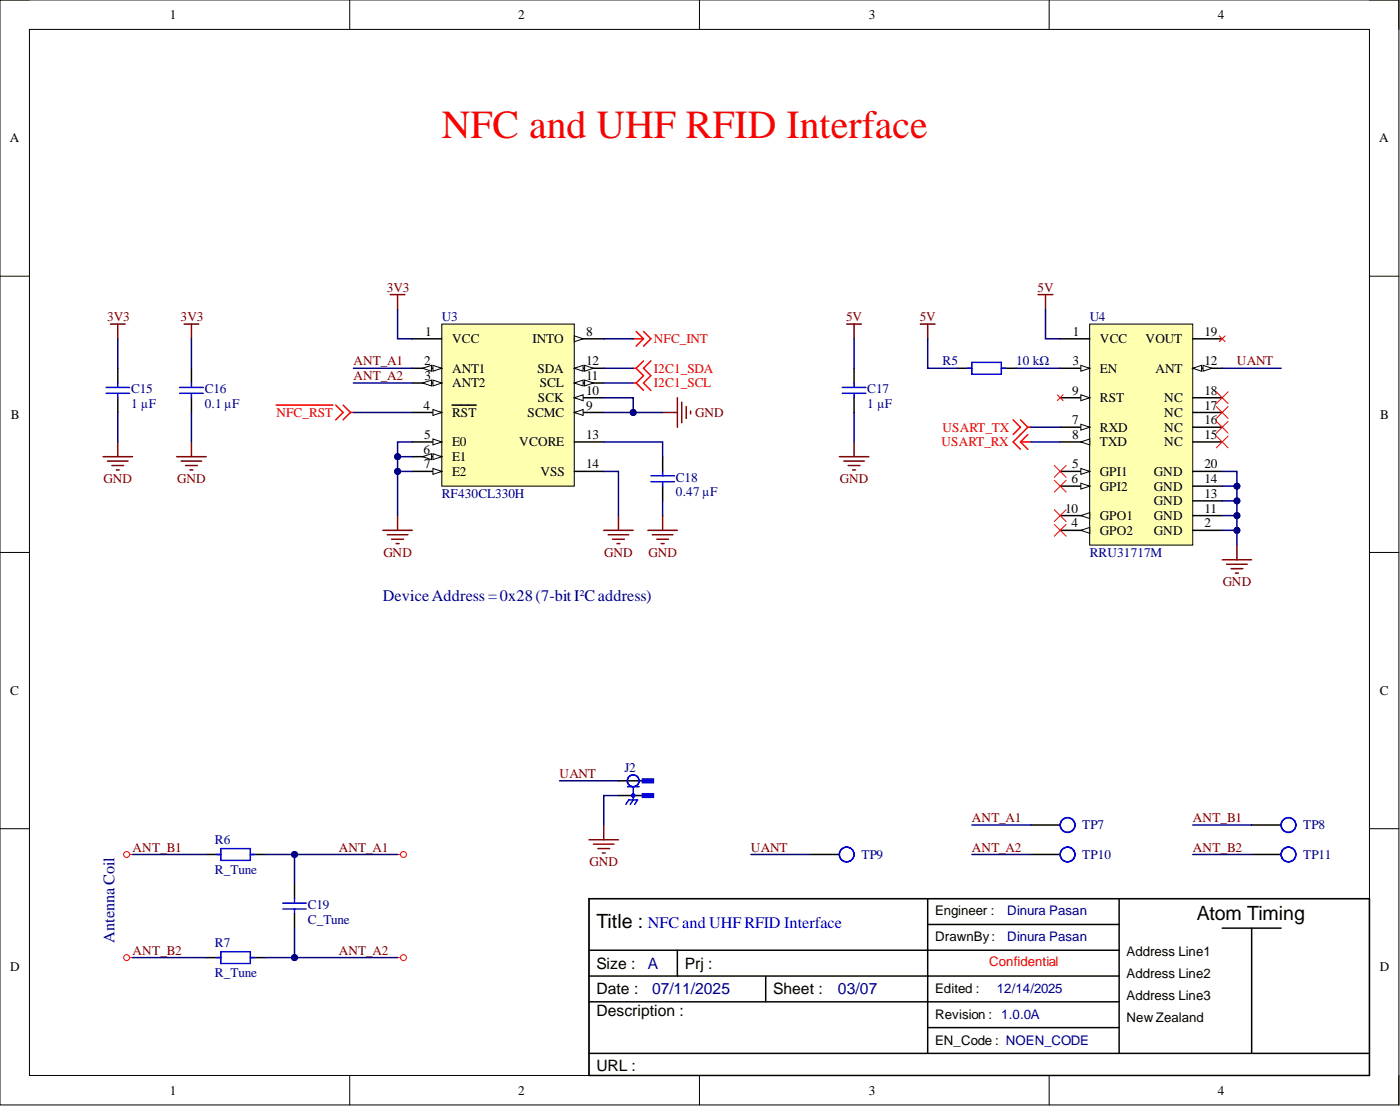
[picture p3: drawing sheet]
<svg xmlns="http://www.w3.org/2000/svg" width="241mm" height="190mm" viewBox="0 0 241 190" stroke-linecap="round" stroke-linejoin="round" font-family="sans-serif">
<defs><g id="words">
<text font-size="6.9" fill="#f00" x="76.1" y="23.8">NFC and UHF RFID Interface</text>
<g font-size="3.4">
<text x="102.8" y="159.9">Title :</text>
<text x="206.3" y="158.5">Atom Timing</text>
</g>
<g font-size="2.8" fill="#000080">
<text x="66" y="103.4">DeviceAddress =0x28(7-bit I²Caddress)</text>
<text x="19.7" y="162.4" transform="rotate(-90 19.7 162.4)">AntennaCoil</text>
</g>
<text font-size="2.8" fill="#00f" x="111.7" y="159.8">NFC and UHF RFID Interface</text>
<g font-size="2.7">
<text x="102.8" y="166.9">Size :</text>
<text x="118" y="166.9">Prj :</text>
<text x="102.8" y="171.2">Date :</text>
<text x="133.2" y="171.2">Sheet :</text>
<text x="102.8" y="175">Description :</text>
<text x="102.8" y="184.4">URL :</text>
</g>
<g font-size="2.7" fill="#000080">
<text x="111.7" y="166.9">A</text>
<text x="112.4" y="171.2">07/11/2025</text>
<text x="144.4" y="171.2">03/07</text>
</g>
<g font-size="2.3">
<text x="29.3" y="3.3">1</text>
<text x="89.3" y="3.3">2</text>
<text x="149.7" y="3.3">3</text>
<text x="209.9" y="3.3">4</text>
<text x="1.7" y="24.5">A</text>
<text x="237.7" y="24.5">A</text>
<text x="73.3" y="57.9">1</text>
<text x="77.9" y="59.1">VCC</text>
<text x="91.8" y="59.1">INTO</text>
<text x="101" y="57.9">8</text>
<text x="184.9" y="57.9">1</text>
<text x="189.6" y="59.1">VCC</text>
<text x="197.5" y="59.1">VOUT</text>
<text x="207.6" y="57.9">19</text>
<text x="73.1" y="62.9">2</text>
<text x="73.2" y="65.5">3</text>
<text x="77.9" y="64.2">ANT1</text>
<text x="92.6" y="64.2">SDA</text>
<text x="101" y="65.5">11</text>
<text x="101" y="62.9">12</text>
<text x="184.9" y="62.9">3</text>
<text x="189.6" y="64.2">EN</text>
<text x="199.1" y="64.2">ANT</text>
<text x="207.6" y="62.9">12</text>
<text x="73" y="70.5">4</text>
<text x="77.9" y="66.7">ANT2</text>
<text x="77.9" y="71.8">RST</text>
<text x="90.9" y="71.8">SCMC</text>
<text x="92.7" y="69.3">SCK</text>
<text x="93.1" y="66.7">SCL</text>
<text x="101" y="70.5">9</text>
<text x="101" y="68">10</text>
<text x="184.8" y="68">9</text>
<text x="189.6" y="69.3">RST</text>
<text x="200.7" y="71.8">NC</text>
<text x="200.7" y="69.3">NC</text>
<text x="207.6" y="70.5">17</text>
<text x="207.6" y="68">18</text>
<text x="1.9" y="72.1">B</text>
<text x="73.1" y="75.6">5</text>
<text x="77.9" y="76.9">E0</text>
<text x="89.5" y="76.9">VCORE</text>
<text x="101" y="75.6">13</text>
<text x="184.8" y="73.1">7</text>
<text x="184.8" y="75.6">8</text>
<text x="189.6" y="74.3">RXD</text>
<text x="189.6" y="76.9">TXD</text>
<text x="200.7" y="76.9">NC</text>
<text x="200.7" y="74.3">NC</text>
<text x="207.6" y="75.6">15</text>
<text x="207.6" y="73.1">16</text>
<text x="237.9" y="72.1">B</text>
<text x="73" y="78.2">6</text>
<text x="73.1" y="80.7">7</text>
<text x="77.9" y="79.4">E1</text>
<text x="77.9" y="82">E2</text>
<text x="93.1" y="82">VSS</text>
<text x="101" y="80.7">14</text>
<text x="184.7" y="83.2">6</text>
<text x="184.8" y="80.7">5</text>
<text x="189.6" y="82">GPI1</text>
<text x="198.9" y="82">GND</text>
<text x="207.6" y="83.2">14</text>
<text x="207.6" y="80.7">20</text>
<text x="183.6" y="88.3">10</text>
<text x="189.6" y="84.5">GPI2</text>
<text x="189.6" y="89.6">GPO1</text>
<text x="198.9" y="89.6">GND</text>
<text x="198.9" y="87">GND</text>
<text x="198.9" y="84.5">GND</text>
<text x="207.6" y="88.3">11</text>
<text x="207.6" y="85.8">13</text>
<text x="184.7" y="90.8">4</text>
<text x="189.6" y="92.1">GPO2</text>
<text x="198.9" y="92.1">GND</text>
<text x="207.6" y="90.8">2</text>
<text x="1.8" y="119.7">C</text>
<text x="237.8" y="119.7">C</text>
<text x="161.2" y="157.6">Engineer :</text>
<text x="1.8" y="167.3">D</text>
<text x="161.2" y="162.2">DrawnBy:</text>
<text x="194.2" y="164.7">Address Line1</text>
<text x="237.8" y="167.3">D</text>
<text x="161.2" y="171">Edited :</text>
<text x="194.2" y="168.5">Address Line2</text>
<text x="194.2" y="172.3">Address Line3</text>
<text x="161.2" y="175.6">Revision : 1.0.0A</text>
<text x="161.2" y="179.9">EN_Code : NOEN_CODE</text>
<text x="194.2" y="176.1">New Zealand</text>
<text x="29.3" y="188.5">1</text>
<text x="89.3" y="188.5">2</text>
<text x="149.7" y="188.5">3</text>
<text x="209.9" y="188.5">4</text>
</g>
<g font-size="2.3" fill="#800000">
<text x="66.7" y="50.2">3V3</text>
<text x="178.8" y="50.2">5V</text>
<text x="18.4" y="55.3">3V3</text>
<text x="31.1" y="55.3">3V3</text>
<text x="145.9" y="55.3">5V</text>
<text x="158.5" y="55.3">5V</text>
<text x="60.9" y="62.9">ANT_A1</text>
<text x="60.9" y="65.5">ANT_A2</text>
<text x="213.2" y="62.9">UANT</text>
<text x="119.8" y="71.8">GND</text>
<text x="17.9" y="83.2">GND</text>
<text x="30.5" y="83.2">GND</text>
<text x="144.8" y="83.2">GND</text>
<text x="66.1" y="95.9">GND</text>
<text x="104.1" y="95.9">GND</text>
<text x="111.8" y="95.9">GND</text>
<text x="210.7" y="101">GND</text>
<text x="96.4" y="134">UANT</text>
<text x="167.5" y="141.6">ANT_A1</text>
<text x="205.6" y="141.6">ANT_B1</text>
<text x="22.8" y="146.7">ANT_B1</text>
<text x="58.4" y="146.7">ANT_A1</text>
<text x="101.6" y="149.2">GND</text>
<text x="129.4" y="146.7">UANT</text>
<text x="167.5" y="146.7">ANT_A2</text>
<text x="205.6" y="146.7">ANT_B2</text>
<text x="22.8" y="164.4">ANT_B2</text>
<text x="58.4" y="164.4">ANT_A2</text>
</g>
<g font-size="2.3" fill="#000080">
<text x="76.1" y="55.3">U3</text>
<text x="187.8" y="55.3">U4</text>
<text x="162.4" y="62.9">R5</text>
<text x="175.1" y="62.9">10 kΩ</text>
<text x="22.6" y="67.7">C15</text>
<text x="22.6" y="70.3">1 µF</text>
<text x="35.3" y="67.7">C16</text>
<text x="35.3" y="70.3">0.1 µF</text>
<text x="149.5" y="67.7">C17</text>
<text x="149.5" y="70.3">1 µF</text>
<text x="116.5" y="83">C18</text>
<text x="76.1" y="85.8">RF430CL330H</text>
<text x="116.5" y="85.5">0.47 µF</text>
<text x="187.8" y="95.9">RRU31717M</text>
<text x="107.6" y="133">J2</text>
<text x="186.5" y="142.9">TP7</text>
<text x="224.6" y="142.9">TP8</text>
<text x="37.1" y="145.4">R6</text>
<text x="148.5" y="147.9">TP9</text>
<text x="186.5" y="147.9">TP10</text>
<text x="224.6" y="147.9">TP11</text>
<text x="37.1" y="150.5">R_Tune</text>
<text x="53" y="156.6">C19</text>
<text x="53" y="159.1">C_Tune</text>
<text x="173.6" y="157.6">Dinura Pasan</text>
<text x="37.1" y="163.2">R7</text>
<text x="173.6" y="162.2">Dinura Pasan</text>
<text x="37.1" y="168.2">R_Tune</text>
<text x="171.8" y="171">12/14/2025</text>
</g>
<g font-size="2.3" fill="#f00">
<text x="112.7" y="59.1">NFC_INT</text>
<text x="112.7" y="64.2">I2C1_SDA</text>
<text x="47.6" y="71.8">NFC_RST</text>
<text x="112.7" y="66.7">I2C1_SCL</text>
<text x="162.3" y="76.9">USART_RX</text>
<text x="162.4" y="74.3">USART_TX</text>
<text x="170.5" y="166.5">Confidential</text>
</g>
</g></defs>
<g fill="none" stroke="#000" stroke-width=".17">
<path d="M0 0h241.1v190.3h-241.1zM0 0h5.1M60.3 0v5.1M120.6 0v5.1M180.8 0v5.1M236 0h5.1v5.1M5.1 5.1h230.9v180.1h-230.9zM0 47.6h5.1M236 47.6h5.1M0 95.2h5.1M236 95.2h5.1M0 142.7h5.1"/>
<path d="M236 142.7h5.1M60.3 185.2v5.1M120.6 185.2v5.1M180.8 185.2v5.1M241.1 185.2v5.1"/>
</g>
<path d="M101.5 154.8h134.5v30.4h-134.5z" fill-rule="evenodd" fill="#fff"/>
<path d="M101.5 154.8h134.5v30.4h-134.5z" fill="none" stroke="#000" stroke-width=".17"/>
<g fill="none" stroke="#000" stroke-width=".25">
<path d="M114.2 78.7v2.5M114.2 83.7v2.6M35.5 147.2h2.6M43.1 147.2h2.6M50.8 152.3v2.5M50.8 157.3v2.6M101.5 154.8h134.5v30.4h-134.5zM159.9 159.2h33M159.9 154.8v26.6M192.9 154.8v26.6M210.7 159.9h10.1M215.7 159.9v21.5"/>
<path d="M35.5 164.9h2.6M43.1 164.9h2.6M101.5 163.7h91.4M101.5 168.1h91.4M101.5 172.6h91.4M116.7 163.7v4.4M132 168.2v4.4M159.9 177h33M101.5 181.4h134.5"/>
</g>
<g fill="none" stroke="#00f" stroke-width=".25">
<path d="M112.2 82h4M112.2 83h4M114.2 81.2v.8M114.2 83v.7M37.3 147.2h.8M38.1 146.2h5v2h-5zM43.1 147.2h.8M48.7 155.6h4.1M48.7 156.6h4.1M50.8 154.8v.8M50.8 156.6v.7M37.3 164.9h.8"/>
<path d="M38.1 163.9h5v2.1h-5zM43.1 164.9h.8"/>
</g>
<path d="M76.1 55.8h22.9v27.9h-22.9z" fill-rule="evenodd" fill="#ffffb0"/>
<path d="M76.1 55.8h22.9v27.9h-22.9z" fill="none" stroke="#000" stroke-width=".17"/>
<path d="M71.1 58.4h5M71.1 63.4h5" fill="none" stroke="#000" stroke-width=".25"/>
<path d="M74.6 62.9l1.5 .5-1.5 .5z" fill="#f8fcff"/>
<path d="M74.6 62.9l1.5 .5-1.5 .5z" fill="none" stroke="#000" stroke-width=".17"/>
<path d="M72.8 63.4l1.6-.5v1z" fill="#f8fcff"/>
<path d="M72.8 63.4l1.6-.5v1z" fill="none" stroke="#000" stroke-width=".17"/>
<path d="M71.1 66h5" fill="none" stroke="#000" stroke-width=".25"/>
<path d="M74.6 65.5l1.5 .5-1.5 .5z" fill="#f8fcff"/>
<path d="M74.6 65.5l1.5 .5-1.5 .5z" fill="none" stroke="#000" stroke-width=".17"/>
<path d="M72.8 66l1.6-.5v1z" fill="#f8fcff"/>
<path d="M72.8 66l1.6-.5v1z" fill="none" stroke="#000" stroke-width=".17"/>
<path d="M71.1 71h5" fill="none" stroke="#000" stroke-width=".25"/>
<path d="M74.6 70.5l1.5 .5-1.5 .6z" fill="#f8fcff"/>
<path d="M74.6 70.5l1.5 .5-1.5 .6z" fill="none" stroke="#000" stroke-width=".17"/>
<path d="M71.1 76.1h5M77.9 69.8h4.2" fill="none" stroke="#000" stroke-width=".25"/>
<path d="M74.6 75.6l1.5 .5-1.5 .5z" fill="#f8fcff"/>
<path d="M74.6 75.6l1.5 .5-1.5 .5z" fill="none" stroke="#000" stroke-width=".17"/>
<path d="M71.1 78.7h5" fill="none" stroke="#000" stroke-width=".25"/>
<path d="M74.6 78.2l1.5 .5-1.5 .5z" fill="#f8fcff"/>
<path d="M74.6 78.2l1.5 .5-1.5 .5z" fill="none" stroke="#000" stroke-width=".17"/>
<path d="M72.8 78.7l1.6-.5v1z" fill="#f8fcff"/>
<path d="M72.8 78.7l1.6-.5v1z" fill="none" stroke="#000" stroke-width=".17"/>
<path d="M71.1 81.2h5" fill="none" stroke="#000" stroke-width=".25"/>
<path d="M74.6 80.7l1.5 .5-1.5 .5z" fill="#f8fcff"/>
<path d="M74.6 80.7l1.5 .5-1.5 .5z" fill="none" stroke="#000" stroke-width=".17"/>
<path d="M99 58.4h5.1" fill="none" stroke="#000" stroke-width=".25"/>
<path d="M99 57.9l1.5 .5-1.5 .5z" fill="#f8fcff"/>
<path d="M99 57.9l1.5 .5-1.5 .5z" fill="none" stroke="#000" stroke-width=".17"/>
<path d="M99 71h5.1" fill="none" stroke="#000" stroke-width=".25"/>
<path d="M99 71l1.5-.5v1.1z" fill="#f8fcff"/>
<path d="M99 71l1.5-.5v1.1z" fill="none" stroke="#000" stroke-width=".17"/>
<path d="M99 68.5h5.1" fill="none" stroke="#000" stroke-width=".25"/>
<path d="M99 68.5l1.5-.5v1z" fill="#f8fcff"/>
<path d="M99 68.5l1.5-.5v1z" fill="none" stroke="#000" stroke-width=".17"/>
<path d="M99 66h5.1" fill="none" stroke="#000" stroke-width=".25"/>
<path d="M99 66l1.5-.5v1z" fill="#f8fcff"/>
<path d="M99 66l1.5-.5v1z" fill="none" stroke="#000" stroke-width=".17"/>
<path d="M100.8 65.5l1.5 .5-1.5 .5z" fill="#f8fcff"/>
<path d="M100.8 65.5l1.5 .5-1.5 .5z" fill="none" stroke="#000" stroke-width=".17"/>
<path d="M99 63.4h5.1" fill="none" stroke="#000" stroke-width=".25"/>
<path d="M99 63.4l1.5-.5v1z" fill="#f8fcff"/>
<path d="M99 63.4l1.5-.5v1z" fill="none" stroke="#000" stroke-width=".17"/>
<path d="M100.8 62.9l1.5 .5-1.5 .5z" fill="#f8fcff"/>
<path d="M100.8 62.9l1.5 .5-1.5 .5z" fill="none" stroke="#000" stroke-width=".17"/>
<path d="M99 76.1h5.1M99 81.2h5.1M106.6 137h5.1M106.6 134.5h5.1M139.6 147.2h5.1M177.7 142.1h5M177.7 147.2h5M215.7 142.1h5.1M215.7 147.2h5.1" fill="none" stroke="#000" stroke-width=".25"/>
<g fill="none" stroke="#800000" stroke-width=".25">
<path d="M67.3 50.7h2.5M68.5 50.7v2.6M114.2 71h2.5M116.7 68.5v5.1M117.5 69.3v3.5M118.3 70v2.1M119 70.8v.5M66 91.3h5.1M66.7 92.1h3.6M67.5 92.9h2M68.3 93.6h.5M68.5 88.8v2.5"/>
<path d="M104.1 91.3h5M104.8 92.1h3.6M105.6 92.9h2M106.3 93.6h.6M106.6 88.8v2.5M111.7 91.3h5M112.4 92.1h3.6M113.2 92.9h2M114 93.6h.5M114.2 88.8v2.5"/>
</g>
<g fill="none" stroke="#f00" stroke-width=".25">
<path d="M109.1 58.4h1.8M109.6 57.1l1.3 1.3M110.9 58.4l-1.3 1.2M110.9 57.1l1.3 1.3-1.3 1.2M47.6 69.8h9.8M57.9 69.8l1.2 1.2-1.2 1.3M59.1 69.8l1.3 1.2M60.4 71l-1.3 1.3M60.4 71h.5M109.1 63.4h.5M109.1 66h.5M109.6 63.4l1.3 1.3-1.3 1.3"/>
<path d="M109.6 66l1.3 1.2M110.9 62.2l-1.3 1.2M112.2 62.2l-1.3 1.2 1.3 1.3-1.3 1.3 1.3 1.2"/>
</g>
<g fill="none" stroke="#00f" stroke-width=".25">
<circle cx="145.9" cy="147.2" r="1.27"/>
<circle cx="184" cy="142.1" r="1.27"/>
<circle cx="184" cy="147.2" r="1.27"/>
<circle cx="222.1" cy="142.1" r="1.27"/>
<circle cx="222.1" cy="147.2" r="1.27"/>
</g>
<g fill="none" stroke="#f00" stroke-width=".17">
<path d="M22.3 147.2h.5M68.5 147.2h.5M22.3 164.9h.5M68.5 164.9h.5"/>
<circle cx="21.8" cy="147.2" r=".51"/>
<circle cx="69.5" cy="147.2" r=".51"/>
<circle cx="21.8" cy="164.9" r=".51"/>
<circle cx="69.5" cy="164.9" r=".51"/>
</g>
<path d="M110.7 134.2h1.9v.6h-1.9z" fill-rule="evenodd" fill="#00f"/>
<path d="M110.7 134.2h1.9v.6h-1.9z" fill="none" stroke="#00f" stroke-width=".25"/>
<path d="M110.7 136.7h1.9v.6h-1.9z" fill-rule="evenodd" fill="#00f"/>
<g fill="none" stroke="#00f" stroke-width=".25">
<path d="M107.9 138.5l.5-.7h1.5l-.5 .7M108.1 135.5h2M109.1 135.5v2.3l-.5 .7M110.7 136.7h1.9v.6h-1.9z"/>
<circle cx="109.1" cy="134.5" r="1.02"/>
<circle cx="109.1" cy="137" r=".25"/>
</g>
<path d="M101.5 144.6h5.1M102.3 145.4h3.5M103 146.2h2.1M103.8 146.9h.5M104.1 142.1v2.5" fill="none" stroke="#800000" stroke-width=".25"/>
<path d="M187.8 55.8h17.8v38.1h-17.8z" fill-rule="evenodd" fill="#ffffb0"/>
<path d="M187.8 55.8h17.8v38.1h-17.8z" fill="none" stroke="#000" stroke-width=".17"/>
<path d="M182.7 58.4h5.1M182.7 63.4h5.1M205.6 91.3h5.1" fill="none" stroke="#000" stroke-width=".25"/>
<path d="M186.3 62.9l1.5 .5-1.5 .5z" fill="#f8fcff"/>
<path d="M186.3 62.9l1.5 .5-1.5 .5z" fill="none" stroke="#000" stroke-width=".17"/>
<path d="M182.7 91.3h5.1" fill="none" stroke="#000" stroke-width=".25"/>
<path d="M186.3 91.3l1.5-.5v1.1z" fill="#f8fcff"/>
<path d="M186.3 91.3l1.5-.5v1.1z" fill="none" stroke="#000" stroke-width=".17"/>
<path d="M182.7 81.2h5.1" fill="none" stroke="#000" stroke-width=".25"/>
<path d="M186.3 80.7l1.5 .5-1.5 .5z" fill="#f8fcff"/>
<path d="M186.3 80.7l1.5 .5-1.5 .5z" fill="none" stroke="#000" stroke-width=".17"/>
<path d="M182.7 83.7h5.1" fill="none" stroke="#000" stroke-width=".25"/>
<path d="M186.3 83.2l1.5 .5-1.5 .5z" fill="#f8fcff"/>
<path d="M186.3 83.2l1.5 .5-1.5 .5z" fill="none" stroke="#000" stroke-width=".17"/>
<path d="M182.7 73.6h5.1" fill="none" stroke="#000" stroke-width=".25"/>
<path d="M186.3 73.1l1.5 .5-1.5 .5z" fill="#f8fcff"/>
<path d="M186.3 73.1l1.5 .5-1.5 .5z" fill="none" stroke="#000" stroke-width=".17"/>
<path d="M182.7 76.1h5.1" fill="none" stroke="#000" stroke-width=".25"/>
<path d="M186.3 76.1l1.5-.5v1z" fill="#f8fcff"/>
<path d="M186.3 76.1l1.5-.5v1z" fill="none" stroke="#000" stroke-width=".17"/>
<path d="M182.7 68.5h5.1" fill="none" stroke="#000" stroke-width=".25"/>
<path d="M186.3 68l1.5 .5-1.5 .5z" fill="#f8fcff"/>
<path d="M186.3 68l1.5 .5-1.5 .5z" fill="none" stroke="#000" stroke-width=".17"/>
<path d="M182.7 88.8h5.1" fill="none" stroke="#000" stroke-width=".25"/>
<path d="M186.3 88.8l1.5-.5v1z" fill="#f8fcff"/>
<path d="M186.3 88.8l1.5-.5v1z" fill="none" stroke="#000" stroke-width=".17"/>
<path d="M205.6 63.4h5.1M205.6 88.8h5.1" fill="none" stroke="#000" stroke-width=".25"/>
<path d="M205.6 63.4l1.5-.5v1z" fill="#f8fcff"/>
<path d="M205.6 63.4l1.5-.5v1z" fill="none" stroke="#000" stroke-width=".17"/>
<path d="M207.4 62.9l1.5 .5-1.5 .5z" fill="#f8fcff"/>
<path d="M207.4 62.9l1.5 .5-1.5 .5z" fill="none" stroke="#000" stroke-width=".17"/>
<g fill="none" stroke="#000" stroke-width=".25">
<path d="M205.6 58.4h5.1M20.3 63.4v2.6M20.3 68.5v2.5M33 63.4v2.6M33 68.5v2.5M147.2 63.4v2.6M147.2 68.5v2.5M165 63.4h2.5M172.6 63.4h2.5M205.6 76.1h5.1M205.6 73.6h5.1M205.6 71h5.1"/>
<path d="M205.6 68.5h5.1M205.6 86.3h5.1M205.6 83.7h5.1M205.6 81.2h5.1"/>
</g>
<g fill="none" stroke="#f00" stroke-width=".17">
<path d="M210.1 57.9l1.1 1M211.2 57.9l-1.1 1M182.2 68l1 1M183.2 68l-1 1M209.6 67.5l2.1 2M209.6 70l2.1 2.1M209.6 72.6l2.1 2M209.6 75.1l2.1 2M211.7 67.5l-2.1 2M211.7 70l-2.1 2.1M211.7 72.6l-2.1 2M211.7 75.1l-2.1 2"/>
<path d="M181.7 87.8l2.1 2M181.7 90.3l2.1 2.1M181.7 82.7l2.1 2M181.7 80.2l2.1 2M183.8 87.8l-2.1 2M183.8 90.3l-2.1 2.1M183.8 82.7l-2.1 2M183.8 80.2l-2.1 2"/>
</g>
<g fill="none" stroke="#800000" stroke-width=".25">
<path d="M19 55.8h2.6M20.3 55.8v2.6M31.7 55.8h2.6M33 55.8v2.6M145.9 55.8h2.6M147.2 55.8v2.6M158.6 55.8h2.6M159.9 55.8v2.6M178.9 50.7h2.6M180.2 50.7v2.6M17.8 78.7h5M18.5 79.4h3.6"/>
<path d="M20.3 76.1v2.6M30.5 78.7h5M31.2 79.4h3.6M33 76.1v2.6M144.7 78.7h5M145.4 79.4h3.6M147.2 76.1v2.6M19.3 80.2h2M20.1 80.9h.5M32 80.2h2M32.7 80.9h.5M146.2 80.2h2"/>
<path d="M147 80.9h.5M210.7 96.4h5M211.4 97.2h3.6M212.2 97.9h2M212.9 98.7h.5M213.2 93.9v2.5"/>
</g>
<path d="M174.6 72.3l1.3 1.3-1.3 1.3M175.9 72.3l1.3 1.3M175.9 76.1l1.3 1.3M175.9 76.1h1.8M177.2 73.6l-2.6 2.5 1.3 1.3M177.2 73.6h.5M177.2 74.9l-1.3 1.2" fill="none" stroke="#f00" stroke-width=".25"/>
<g fill="none" stroke="#00f" stroke-width=".25">
<path d="M18.3 66.7h4M18.3 67.7h4M20.3 66v.7M20.3 67.7v.8M31 66.7h4M31 67.7h4M33 66v.7M33 67.7v.8M145.2 66.7h4M145.2 67.7h4M147.2 66v.7M147.2 67.7v.8"/>
<path d="M166.7 63.4h.8M167.5 62.4h5.1v2h-5.1zM172.6 63.4h.7"/>
</g>
<path d="M50.8 147.2v5.1" fill="none" stroke="#000080" stroke-width=".25"/>
<circle cx="50.8" cy="147.2" r=".51" fill="#000080"/>
<circle cx="50.8" cy="147.2" r=".51" fill="none" stroke="#000080" stroke-width=".17"/>
<path d="M50.8 159.9v5" fill="none" stroke="#000080" stroke-width=".25"/>
<circle cx="50.8" cy="164.9" r=".51" fill="#000080"/>
<circle cx="50.8" cy="164.9" r=".51" fill="none" stroke="#000080" stroke-width=".17"/>
<path d="M68.5 53.3v5.1h2.6M60.9 63.4h10.2M60.9 66h10.2M68.5 78.7h2.6M22.8 147.2h12.7M22.8 164.9h12.7" fill="none" stroke="#000080" stroke-width=".25"/>
<circle cx="68.5" cy="78.7" r=".51" fill="#000080"/>
<circle cx="68.5" cy="78.7" r=".51" fill="none" stroke="#000080" stroke-width=".17"/>
<path d="M68.5 81.2h2.6" fill="none" stroke="#000080" stroke-width=".25"/>
<circle cx="68.5" cy="81.2" r=".51" fill="#000080"/>
<circle cx="68.5" cy="81.2" r=".51" fill="none" stroke="#000080" stroke-width=".17"/>
<path d="M104.1 68.5h5v2.5h5.1" fill="none" stroke="#000080" stroke-width=".25"/>
<circle cx="109.1" cy="71" r=".51" fill="#000080"/>
<circle cx="109.1" cy="71" r=".51" fill="none" stroke="#000080" stroke-width=".17"/>
<path d="M104.1 63.4h5M104.1 66h5M104.1 71h5" fill="none" stroke="#000080" stroke-width=".25"/>
<circle cx="109.1" cy="71" r=".51" fill="#000080"/>
<circle cx="109.1" cy="71" r=".51" fill="none" stroke="#000080" stroke-width=".17"/>
<g fill="none" stroke="#000080" stroke-width=".25">
<path d="M104.1 58.4h5M60.9 71h10.2M104.1 76.1h10.1v2.6M104.1 81.2h2.5v7.6M114.2 86.3v2.5M96.4 134.5h10.2M106.6 137h-2.5v5.1M129.4 147.2h10.2M167.5 142.1h10.2M167.5 147.2h10.2M205.6 142.1h10.1M205.6 147.2h10.1"/>
<path d="M45.7 164.9h22.8"/>
</g>
<circle cx="50.8" cy="164.9" r=".51" fill="#000080"/>
<circle cx="50.8" cy="164.9" r=".51" fill="none" stroke="#000080" stroke-width=".17"/>
<path d="M45.7 147.2h22.8" fill="none" stroke="#000080" stroke-width=".25"/>
<circle cx="50.8" cy="147.2" r=".51" fill="#000080"/>
<circle cx="50.8" cy="147.2" r=".51" fill="none" stroke="#000080" stroke-width=".17"/>
<path d="M71.1 76.1h-2.6v12.7" fill="none" stroke="#000080" stroke-width=".25"/>
<circle cx="68.5" cy="78.7" r=".51" fill="#000080"/>
<circle cx="68.5" cy="78.7" r=".51" fill="none" stroke="#000080" stroke-width=".17"/>
<circle cx="68.5" cy="81.2" r=".51" fill="#000080"/>
<circle cx="68.5" cy="81.2" r=".51" fill="none" stroke="#000080" stroke-width=".17"/>
<path d="M210.7 91.3h2.5" fill="none" stroke="#000080" stroke-width=".25"/>
<circle cx="213.2" cy="91.3" r=".51" fill="#000080"/>
<circle cx="213.2" cy="91.3" r=".51" fill="none" stroke="#000080" stroke-width=".17"/>
<path d="M210.7 88.8h2.5" fill="none" stroke="#000080" stroke-width=".25"/>
<circle cx="213.2" cy="88.8" r=".51" fill="#000080"/>
<circle cx="213.2" cy="88.8" r=".51" fill="none" stroke="#000080" stroke-width=".17"/>
<path d="M210.7 86.3h2.5" fill="none" stroke="#000080" stroke-width=".25"/>
<circle cx="213.2" cy="86.3" r=".51" fill="#000080"/>
<circle cx="213.2" cy="86.3" r=".51" fill="none" stroke="#000080" stroke-width=".17"/>
<path d="M210.7 83.7h2.5" fill="none" stroke="#000080" stroke-width=".25"/>
<circle cx="213.2" cy="83.7" r=".51" fill="#000080"/>
<circle cx="213.2" cy="83.7" r=".51" fill="none" stroke="#000080" stroke-width=".17"/>
<path d="M159.9 58.4v5h5.1M180.2 53.3v5.1h2.5M175.1 63.4h7.6M177.7 73.6h5M177.7 76.1h5M210.7 63.4h10.1M210.7 81.2h2.5v12.7" fill="none" stroke="#000080" stroke-width=".25"/>
<circle cx="213.2" cy="83.7" r=".51" fill="#000080"/>
<circle cx="213.2" cy="83.7" r=".51" fill="none" stroke="#000080" stroke-width=".17"/>
<circle cx="213.2" cy="86.3" r=".51" fill="#000080"/>
<circle cx="213.2" cy="86.3" r=".51" fill="none" stroke="#000080" stroke-width=".17"/>
<circle cx="213.2" cy="88.8" r=".51" fill="#000080"/>
<circle cx="213.2" cy="88.8" r=".51" fill="none" stroke="#000080" stroke-width=".17"/>
<circle cx="213.2" cy="91.3" r=".51" fill="#000080"/>
<circle cx="213.2" cy="91.3" r=".51" fill="none" stroke="#000080" stroke-width=".17"/>
<path d="M20.3 58.4v5M33 58.4v5M147.2 58.4v5M20.3 71v5.1M33 71v5.1M147.2 71v5.1" fill="none" stroke="#000080" stroke-width=".25"/>
<use href="#words"/>
</svg>
